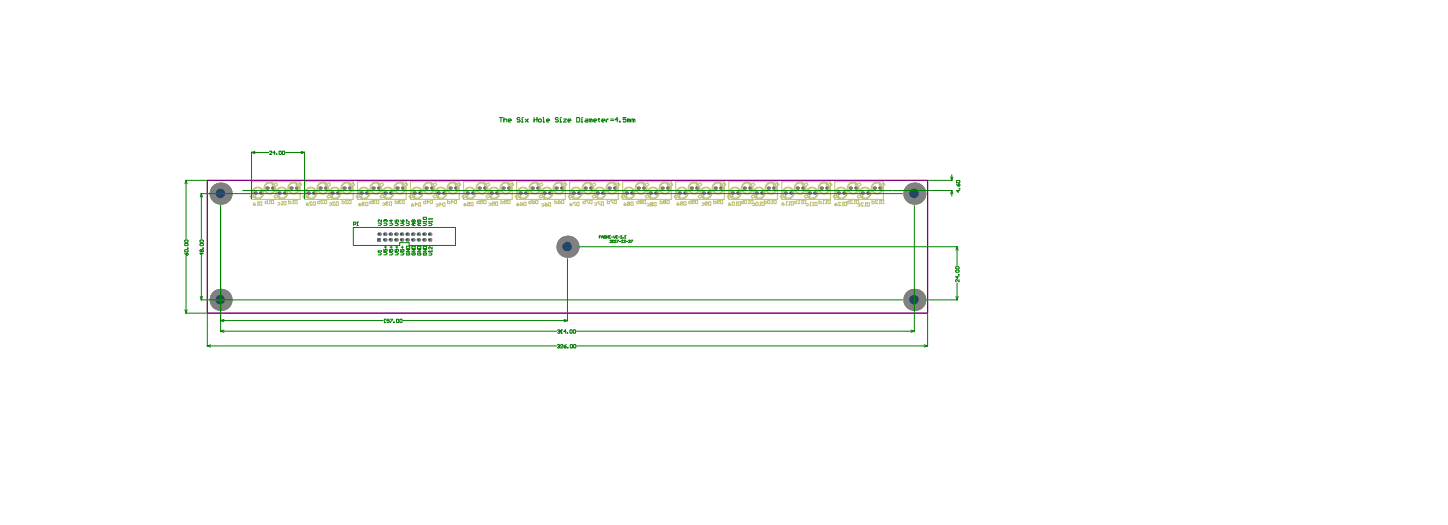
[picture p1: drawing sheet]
<svg xmlns="http://www.w3.org/2000/svg" width="434mm" height="157mm" viewBox="0 0 434 157" stroke-linecap="round" stroke-linejoin="round" font-family="sans-serif">
<circle cx="81.7" cy="56.4" r=".5" fill="#808080"/>
<circle cx="81.7" cy="56.3" r=".15" fill="#1f4769"/>
<circle cx="110" cy="57.8" r=".5" fill="#808080"/>
<circle cx="109.9" cy="57.8" r=".14" fill="#1f4769"/>
<circle cx="115.4" cy="71.9" r=".53" fill="#808080"/>
<circle cx="115.3" cy="71.8" r=".29" fill="#1f4769"/>
<circle cx="115.4" cy="70.2" r=".53" fill="#808080"/>
<circle cx="115.3" cy="70.1" r=".29" fill="#1f4769"/>
<circle cx="115.5" cy="57.8" r=".5" fill="#808080"/>
<circle cx="115.4" cy="57.8" r=".15" fill="#1f4769"/>
<circle cx="120.7" cy="56.4" r=".5" fill="#808080"/>
<circle cx="120.6" cy="56.3" r=".15" fill="#1f4769"/>
<circle cx="122.1" cy="71.9" r=".53" fill="#808080"/>
<circle cx="122" cy="71.8" r=".29" fill="#1f4769"/>
<circle cx="122.1" cy="70.2" r=".53" fill="#808080"/>
<circle cx="122" cy="70.1" r=".29" fill="#1f4769"/>
<circle cx="128.9" cy="71.9" r=".53" fill="#808080"/>
<circle cx="128.8" cy="71.8" r=".29" fill="#1f4769"/>
<circle cx="128.9" cy="70.2" r=".53" fill="#808080"/>
<circle cx="128.8" cy="70.1" r=".29" fill="#1f4769"/>
<circle cx="133" cy="57.8" r=".5" fill="#808080"/>
<circle cx="133" cy="57.8" r=".14" fill="#1f4769"/>
<circle cx="143.7" cy="56.4" r=".5" fill="#808080"/>
<circle cx="143.6" cy="56.3" r=".14" fill="#1f4769"/>
<circle cx="161.3" cy="56.4" r=".5" fill="#808080"/>
<circle cx="161.2" cy="56.3" r=".15" fill="#1f4769"/>
<circle cx="171.9" cy="57.8" r=".5" fill="#808080"/>
<circle cx="171.8" cy="57.8" r=".14" fill="#1f4769"/>
<circle cx="182.7" cy="56.4" r=".5" fill="#808080"/>
<circle cx="182.6" cy="56.3" r=".15" fill="#1f4769"/>
<circle cx="189.5" cy="57.8" r=".5" fill="#808080"/>
<circle cx="189.4" cy="57.8" r=".15" fill="#1f4769"/>
<circle cx="200.3" cy="56.4" r=".5" fill="#808080"/>
<circle cx="200.2" cy="56.3" r=".15" fill="#1f4769"/>
<circle cx="223.2" cy="56.4" r=".5" fill="#808080"/>
<circle cx="223.1" cy="56.3" r=".15" fill="#1f4769"/>
<circle cx="228.5" cy="57.8" r=".5" fill="#808080"/>
<circle cx="228.4" cy="57.8" r=".14" fill="#1f4769"/>
<circle cx="251.4" cy="57.8" r=".5" fill="#808080"/>
<circle cx="251.3" cy="57.8" r=".14" fill="#1f4769"/>
<circle cx="262.2" cy="56.4" r=".5" fill="#808080"/>
<circle cx="262.1" cy="56.3" r=".14" fill="#1f4769"/>
<circle cx="78.2" cy="57.8" r=".5" fill="#808080"/>
<circle cx="78.1" cy="57.8" r=".14" fill="#1f4769"/>
<circle cx="76.5" cy="57.8" r=".5" fill="#808080"/>
<circle cx="76.4" cy="57.8" r=".14" fill="#1f4769"/>
<circle cx="83.7" cy="57.8" r=".5" fill="#808080"/>
<circle cx="83.6" cy="57.8" r=".14" fill="#1f4769"/>
<circle cx="87.3" cy="56.4" r=".5" fill="#808080"/>
<circle cx="87.2" cy="56.3" r=".15" fill="#1f4769"/>
<circle cx="88.9" cy="56.4" r=".5" fill="#808080"/>
<circle cx="88.8" cy="56.3" r=".15" fill="#1f4769"/>
<circle cx="94.1" cy="57.8" r=".5" fill="#808080"/>
<circle cx="94" cy="57.8" r=".14" fill="#1f4769"/>
<circle cx="92.4" cy="57.8" r=".5" fill="#808080"/>
<circle cx="92.3" cy="57.8" r=".14" fill="#1f4769"/>
<circle cx="96" cy="56.4" r=".5" fill="#808080"/>
<circle cx="95.9" cy="56.3" r=".15" fill="#1f4769"/>
<circle cx="101.2" cy="57.8" r=".5" fill="#808080"/>
<circle cx="101.2" cy="57.8" r=".14" fill="#1f4769"/>
<circle cx="99.6" cy="57.8" r=".5" fill="#808080"/>
<circle cx="99.5" cy="57.8" r=".14" fill="#1f4769"/>
<circle cx="97.7" cy="56.4" r=".5" fill="#808080"/>
<circle cx="97.6" cy="56.3" r=".15" fill="#1f4769"/>
<circle cx="103.2" cy="56.4" r=".5" fill="#808080"/>
<circle cx="103.1" cy="56.3" r=".15" fill="#1f4769"/>
<circle cx="104.8" cy="56.4" r=".5" fill="#808080"/>
<circle cx="104.7" cy="56.3" r=".15" fill="#1f4769"/>
<circle cx="108.3" cy="57.8" r=".5" fill="#808080"/>
<circle cx="108.2" cy="57.8" r=".14" fill="#1f4769"/>
<circle cx="111.9" cy="56.4" r=".5" fill="#808080"/>
<circle cx="111.8" cy="56.3" r=".15" fill="#1f4769"/>
<path d="M113.2 71.4h1v1h-1z" fill-rule="evenodd" fill="#808080"/>
<circle cx="113.6" cy="71.8" r=".29" fill="#1f4769"/>
<circle cx="113.7" cy="70.2" r=".53" fill="#808080"/>
<circle cx="113.6" cy="70.1" r=".29" fill="#1f4769"/>
<circle cx="117.1" cy="71.9" r=".53" fill="#808080"/>
<circle cx="117" cy="71.8" r=".29" fill="#1f4769"/>
<circle cx="117.1" cy="70.2" r=".53" fill="#808080"/>
<circle cx="117" cy="70.1" r=".29" fill="#1f4769"/>
<circle cx="117.1" cy="57.8" r=".5" fill="#808080"/>
<circle cx="117" cy="57.8" r=".14" fill="#1f4769"/>
<circle cx="113.6" cy="56.4" r=".5" fill="#808080"/>
<circle cx="113.5" cy="56.3" r=".15" fill="#1f4769"/>
<circle cx="118.8" cy="71.9" r=".53" fill="#808080"/>
<circle cx="118.7" cy="71.8" r=".29" fill="#1f4769"/>
<circle cx="118.8" cy="70.2" r=".53" fill="#808080"/>
<circle cx="118.7" cy="70.1" r=".29" fill="#1f4769"/>
<circle cx="120.4" cy="71.9" r=".53" fill="#808080"/>
<circle cx="120.3" cy="71.8" r=".29" fill="#1f4769"/>
<circle cx="120.4" cy="70.2" r=".53" fill="#808080"/>
<circle cx="120.4" cy="70.1" r=".29" fill="#1f4769"/>
<circle cx="119.1" cy="56.4" r=".5" fill="#808080"/>
<circle cx="119" cy="56.3" r=".14" fill="#1f4769"/>
<circle cx="125.5" cy="71.9" r=".53" fill="#808080"/>
<circle cx="125.4" cy="71.8" r=".29" fill="#1f4769"/>
<circle cx="125.5" cy="70.2" r=".53" fill="#808080"/>
<circle cx="125.4" cy="70.1" r=".29" fill="#1f4769"/>
<circle cx="127.2" cy="71.9" r=".53" fill="#808080"/>
<circle cx="127.1" cy="71.8" r=".29" fill="#1f4769"/>
<circle cx="127.2" cy="70.2" r=".53" fill="#808080"/>
<circle cx="127.1" cy="70.1" r=".29" fill="#1f4769"/>
<circle cx="125.9" cy="57.8" r=".5" fill="#808080"/>
<circle cx="125.8" cy="57.8" r=".14" fill="#1f4769"/>
<circle cx="124.2" cy="57.8" r=".5" fill="#808080"/>
<circle cx="124.1" cy="57.8" r=".14" fill="#1f4769"/>
<circle cx="127.8" cy="56.4" r=".5" fill="#808080"/>
<circle cx="127.7" cy="56.3" r=".15" fill="#1f4769"/>
<circle cx="131.4" cy="57.8" r=".5" fill="#808080"/>
<circle cx="131.3" cy="57.8" r=".14" fill="#1f4769"/>
<circle cx="135" cy="56.4" r=".5" fill="#808080"/>
<circle cx="134.9" cy="56.3" r=".15" fill="#1f4769"/>
<circle cx="136.6" cy="56.4" r=".5" fill="#808080"/>
<circle cx="136.6" cy="56.3" r=".15" fill="#1f4769"/>
<circle cx="141.8" cy="57.8" r=".5" fill="#808080"/>
<circle cx="141.7" cy="57.8" r=".15" fill="#1f4769"/>
<circle cx="149" cy="57.8" r=".5" fill="#808080"/>
<circle cx="148.9" cy="57.8" r=".15" fill="#1f4769"/>
<circle cx="147.3" cy="57.8" r=".5" fill="#808080"/>
<circle cx="147.2" cy="57.8" r=".15" fill="#1f4769"/>
<circle cx="152.5" cy="56.4" r=".5" fill="#808080"/>
<circle cx="152.4" cy="56.3" r=".14" fill="#1f4769"/>
<circle cx="157.7" cy="57.8" r=".5" fill="#808080"/>
<circle cx="157.6" cy="57.8" r=".14" fill="#1f4769"/>
<circle cx="159.6" cy="56.4" r=".5" fill="#808080"/>
<circle cx="159.5" cy="56.3" r=".15" fill="#1f4769"/>
<circle cx="164.9" cy="57.8" r=".5" fill="#808080"/>
<circle cx="164.8" cy="57.8" r=".14" fill="#1f4769"/>
<circle cx="163.2" cy="57.8" r=".5" fill="#808080"/>
<circle cx="163.1" cy="57.8" r=".14" fill="#1f4769"/>
<circle cx="168.4" cy="56.4" r=".5" fill="#808080"/>
<circle cx="168.4" cy="56.3" r=".15" fill="#1f4769"/>
<circle cx="173.6" cy="57.8" r=".5" fill="#808080"/>
<circle cx="173.5" cy="57.8" r=".15" fill="#1f4769"/>
<circle cx="175.5" cy="56.4" r=".5" fill="#808080"/>
<circle cx="175.4" cy="56.3" r=".15" fill="#1f4769"/>
<circle cx="180.8" cy="57.8" r=".5" fill="#808080"/>
<circle cx="180.7" cy="57.8" r=".15" fill="#1f4769"/>
<circle cx="179.1" cy="57.8" r=".5" fill="#808080"/>
<circle cx="179" cy="57.8" r=".15" fill="#1f4769"/>
<circle cx="184.3" cy="56.4" r=".5" fill="#808080"/>
<circle cx="184.2" cy="56.3" r=".15" fill="#1f4769"/>
<circle cx="191.4" cy="56.4" r=".5" fill="#808080"/>
<circle cx="191.3" cy="56.3" r=".15" fill="#1f4769"/>
<circle cx="196.7" cy="57.8" r=".5" fill="#808080"/>
<circle cx="196.6" cy="57.8" r=".14" fill="#1f4769"/>
<circle cx="195" cy="57.8" r=".5" fill="#808080"/>
<circle cx="194.9" cy="57.8" r=".14" fill="#1f4769"/>
<circle cx="203.7" cy="57.8" r=".5" fill="#808080"/>
<circle cx="203.6" cy="57.8" r=".14" fill="#1f4769"/>
<circle cx="205.4" cy="57.8" r=".5" fill="#808080"/>
<circle cx="205.3" cy="57.8" r=".14" fill="#1f4769"/>
<circle cx="207.3" cy="56.4" r=".5" fill="#808080"/>
<circle cx="207.2" cy="56.3" r=".15" fill="#1f4769"/>
<circle cx="209" cy="56.4" r=".5" fill="#808080"/>
<circle cx="208.9" cy="56.3" r=".15" fill="#1f4769"/>
<circle cx="212.6" cy="57.8" r=".5" fill="#808080"/>
<circle cx="212.5" cy="57.8" r=".14" fill="#1f4769"/>
<circle cx="210.9" cy="57.8" r=".5" fill="#808080"/>
<circle cx="210.8" cy="57.8" r=".14" fill="#1f4769"/>
<circle cx="214.5" cy="56.4" r=".5" fill="#808080"/>
<circle cx="214.4" cy="56.3" r=".15" fill="#1f4769"/>
<circle cx="219.6" cy="57.8" r=".5" fill="#808080"/>
<circle cx="219.5" cy="57.8" r=".14" fill="#1f4769"/>
<circle cx="216.2" cy="56.4" r=".5" fill="#808080"/>
<circle cx="216.1" cy="56.3" r=".15" fill="#1f4769"/>
<circle cx="221.3" cy="57.8" r=".5" fill="#808080"/>
<circle cx="221.2" cy="57.8" r=".14" fill="#1f4769"/>
<circle cx="224.9" cy="56.4" r=".5" fill="#808080"/>
<circle cx="224.8" cy="56.3" r=".15" fill="#1f4769"/>
<circle cx="226.8" cy="57.8" r=".5" fill="#808080"/>
<circle cx="226.7" cy="57.8" r=".14" fill="#1f4769"/>
<circle cx="230.4" cy="56.4" r=".5" fill="#808080"/>
<circle cx="230.3" cy="56.3" r=".15" fill="#1f4769"/>
<circle cx="235.5" cy="57.8" r=".5" fill="#808080"/>
<circle cx="235.5" cy="57.8" r=".14" fill="#1f4769"/>
<circle cx="232.1" cy="56.4" r=".5" fill="#808080"/>
<circle cx="232" cy="56.3" r=".15" fill="#1f4769"/>
<circle cx="237.2" cy="57.8" r=".5" fill="#808080"/>
<circle cx="237.1" cy="57.8" r=".14" fill="#1f4769"/>
<circle cx="239.1" cy="56.4" r=".5" fill="#808080"/>
<circle cx="239" cy="56.3" r=".15" fill="#1f4769"/>
<circle cx="240.8" cy="56.4" r=".5" fill="#808080"/>
<circle cx="240.7" cy="56.3" r=".15" fill="#1f4769"/>
<circle cx="244.4" cy="57.8" r=".5" fill="#808080"/>
<circle cx="244.3" cy="57.8" r=".14" fill="#1f4769"/>
<circle cx="242.7" cy="57.8" r=".5" fill="#808080"/>
<circle cx="242.6" cy="57.8" r=".14" fill="#1f4769"/>
<circle cx="246.3" cy="56.4" r=".5" fill="#808080"/>
<circle cx="246.2" cy="56.3" r=".15" fill="#1f4769"/>
<circle cx="248" cy="56.4" r=".5" fill="#808080"/>
<circle cx="247.9" cy="56.3" r=".15" fill="#1f4769"/>
<circle cx="255" cy="56.4" r=".5" fill="#808080"/>
<circle cx="254.9" cy="56.3" r=".15" fill="#1f4769"/>
<circle cx="256.7" cy="56.4" r=".5" fill="#808080"/>
<circle cx="256.6" cy="56.3" r=".15" fill="#1f4769"/>
<circle cx="260.3" cy="57.8" r=".5" fill="#808080"/>
<circle cx="260.2" cy="57.8" r=".15" fill="#1f4769"/>
<circle cx="85.3" cy="57.8" r=".5" fill="#808080"/>
<circle cx="85.2" cy="57.8" r=".14" fill="#1f4769"/>
<circle cx="80.1" cy="56.4" r=".5" fill="#808080"/>
<circle cx="80" cy="56.3" r=".15" fill="#1f4769"/>
<circle cx="123.8" cy="71.9" r=".53" fill="#808080"/>
<circle cx="123.7" cy="71.8" r=".29" fill="#1f4769"/>
<circle cx="123.8" cy="70.2" r=".53" fill="#808080"/>
<circle cx="123.7" cy="70.1" r=".29" fill="#1f4769"/>
<circle cx="129.5" cy="56.4" r=".5" fill="#808080"/>
<circle cx="129.4" cy="56.3" r=".15" fill="#1f4769"/>
<circle cx="140.1" cy="57.8" r=".5" fill="#808080"/>
<circle cx="140" cy="57.8" r=".15" fill="#1f4769"/>
<circle cx="156" cy="57.8" r=".5" fill="#808080"/>
<circle cx="155.9" cy="57.8" r=".14" fill="#1f4769"/>
<circle cx="145.4" cy="56.4" r=".5" fill="#808080"/>
<circle cx="145.3" cy="56.3" r=".14" fill="#1f4769"/>
<circle cx="150.9" cy="56.4" r=".5" fill="#808080"/>
<circle cx="150.8" cy="56.3" r=".14" fill="#1f4769"/>
<circle cx="166.8" cy="56.4" r=".5" fill="#808080"/>
<circle cx="166.7" cy="56.3" r=".15" fill="#1f4769"/>
<circle cx="177.2" cy="56.4" r=".5" fill="#808080"/>
<circle cx="177.1" cy="56.3" r=".14" fill="#1f4769"/>
<circle cx="187.8" cy="57.8" r=".5" fill="#808080"/>
<circle cx="187.7" cy="57.8" r=".15" fill="#1f4769"/>
<circle cx="193.1" cy="56.4" r=".5" fill="#808080"/>
<circle cx="193" cy="56.3" r=".14" fill="#1f4769"/>
<circle cx="198.6" cy="56.4" r=".5" fill="#808080"/>
<circle cx="198.5" cy="56.3" r=".15" fill="#1f4769"/>
<circle cx="253.1" cy="57.8" r=".5" fill="#808080"/>
<circle cx="253" cy="57.8" r=".14" fill="#1f4769"/>
<circle cx="258.6" cy="57.8" r=".5" fill="#808080"/>
<circle cx="258.5" cy="57.8" r=".15" fill="#1f4769"/>
<circle cx="263.9" cy="56.4" r=".5" fill="#808080"/>
<circle cx="263.8" cy="56.3" r=".14" fill="#1f4769"/>
<circle cx="66.2" cy="89.9" r="3.3" fill="#808080"/>
<circle cx="66.1" cy="89.8" r="1.42" fill="#1f4769"/>
<circle cx="66.2" cy="58" r="3.3" fill="#808080"/>
<circle cx="66.1" cy="58" r="1.41" fill="#1f4769"/>
<circle cx="274.2" cy="89.9" r="3.3" fill="#808080"/>
<circle cx="274.1" cy="89.8" r="1.42" fill="#1f4769"/>
<circle cx="274.2" cy="58" r="3.3" fill="#808080"/>
<circle cx="274.1" cy="58" r="1.41" fill="#1f4769"/>
<circle cx="170.2" cy="74" r="3.3" fill="#808080"/>
<circle cx="170.1" cy="73.9" r="1.42" fill="#1f4769"/>
<circle cx="81.7" cy="56.4" r=".5" fill="#808080"/>
<circle cx="81.7" cy="56.3" r=".15" fill="#1f4769"/>
<circle cx="110" cy="57.8" r=".5" fill="#808080"/>
<circle cx="109.9" cy="57.8" r=".14" fill="#1f4769"/>
<circle cx="115.4" cy="71.9" r=".53" fill="#808080"/>
<circle cx="115.3" cy="71.8" r=".29" fill="#1f4769"/>
<circle cx="115.4" cy="70.2" r=".53" fill="#808080"/>
<circle cx="115.3" cy="70.1" r=".29" fill="#1f4769"/>
<circle cx="115.5" cy="57.8" r=".5" fill="#808080"/>
<circle cx="115.4" cy="57.8" r=".15" fill="#1f4769"/>
<circle cx="120.7" cy="56.4" r=".5" fill="#808080"/>
<circle cx="120.6" cy="56.3" r=".15" fill="#1f4769"/>
<circle cx="122.1" cy="71.9" r=".53" fill="#808080"/>
<circle cx="122" cy="71.8" r=".29" fill="#1f4769"/>
<circle cx="122.1" cy="70.2" r=".53" fill="#808080"/>
<circle cx="122" cy="70.1" r=".29" fill="#1f4769"/>
<circle cx="128.9" cy="71.9" r=".53" fill="#808080"/>
<circle cx="128.8" cy="71.8" r=".29" fill="#1f4769"/>
<circle cx="128.9" cy="70.2" r=".53" fill="#808080"/>
<circle cx="128.8" cy="70.1" r=".29" fill="#1f4769"/>
<circle cx="133" cy="57.8" r=".5" fill="#808080"/>
<circle cx="133" cy="57.8" r=".14" fill="#1f4769"/>
<circle cx="143.7" cy="56.4" r=".5" fill="#808080"/>
<circle cx="143.6" cy="56.3" r=".14" fill="#1f4769"/>
<circle cx="161.3" cy="56.4" r=".5" fill="#808080"/>
<circle cx="161.2" cy="56.3" r=".15" fill="#1f4769"/>
<circle cx="171.9" cy="57.8" r=".5" fill="#808080"/>
<circle cx="171.8" cy="57.8" r=".14" fill="#1f4769"/>
<circle cx="182.7" cy="56.4" r=".5" fill="#808080"/>
<circle cx="182.6" cy="56.3" r=".15" fill="#1f4769"/>
<circle cx="189.5" cy="57.8" r=".5" fill="#808080"/>
<circle cx="189.4" cy="57.8" r=".15" fill="#1f4769"/>
<circle cx="200.3" cy="56.4" r=".5" fill="#808080"/>
<circle cx="200.2" cy="56.3" r=".15" fill="#1f4769"/>
<circle cx="223.2" cy="56.4" r=".5" fill="#808080"/>
<circle cx="223.1" cy="56.3" r=".15" fill="#1f4769"/>
<circle cx="228.5" cy="57.8" r=".5" fill="#808080"/>
<circle cx="228.4" cy="57.8" r=".14" fill="#1f4769"/>
<circle cx="251.4" cy="57.8" r=".5" fill="#808080"/>
<circle cx="251.3" cy="57.8" r=".14" fill="#1f4769"/>
<circle cx="262.2" cy="56.4" r=".5" fill="#808080"/>
<circle cx="262.1" cy="56.3" r=".14" fill="#1f4769"/>
<circle cx="78.2" cy="57.8" r=".5" fill="#808080"/>
<circle cx="78.1" cy="57.8" r=".14" fill="#1f4769"/>
<circle cx="76.5" cy="57.8" r=".5" fill="#808080"/>
<circle cx="76.4" cy="57.8" r=".14" fill="#1f4769"/>
<circle cx="83.7" cy="57.8" r=".5" fill="#808080"/>
<circle cx="83.6" cy="57.8" r=".14" fill="#1f4769"/>
<circle cx="87.3" cy="56.4" r=".5" fill="#808080"/>
<circle cx="87.2" cy="56.3" r=".15" fill="#1f4769"/>
<circle cx="88.9" cy="56.4" r=".5" fill="#808080"/>
<circle cx="88.8" cy="56.3" r=".15" fill="#1f4769"/>
<circle cx="94.1" cy="57.8" r=".5" fill="#808080"/>
<circle cx="94" cy="57.8" r=".14" fill="#1f4769"/>
<circle cx="92.4" cy="57.8" r=".5" fill="#808080"/>
<circle cx="92.3" cy="57.8" r=".14" fill="#1f4769"/>
<circle cx="96" cy="56.4" r=".5" fill="#808080"/>
<circle cx="95.9" cy="56.3" r=".15" fill="#1f4769"/>
<circle cx="101.2" cy="57.8" r=".5" fill="#808080"/>
<circle cx="101.2" cy="57.8" r=".14" fill="#1f4769"/>
<circle cx="99.6" cy="57.8" r=".5" fill="#808080"/>
<circle cx="99.5" cy="57.8" r=".14" fill="#1f4769"/>
<circle cx="97.7" cy="56.4" r=".5" fill="#808080"/>
<circle cx="97.6" cy="56.3" r=".15" fill="#1f4769"/>
<circle cx="103.2" cy="56.4" r=".5" fill="#808080"/>
<circle cx="103.1" cy="56.3" r=".15" fill="#1f4769"/>
<circle cx="104.8" cy="56.4" r=".5" fill="#808080"/>
<circle cx="104.7" cy="56.3" r=".15" fill="#1f4769"/>
<circle cx="108.3" cy="57.8" r=".5" fill="#808080"/>
<circle cx="108.2" cy="57.8" r=".14" fill="#1f4769"/>
<circle cx="111.9" cy="56.4" r=".5" fill="#808080"/>
<circle cx="111.8" cy="56.3" r=".15" fill="#1f4769"/>
<path d="M113.2 71.4h1v1h-1z" fill-rule="evenodd" fill="#808080"/>
<circle cx="113.6" cy="71.8" r=".29" fill="#1f4769"/>
<circle cx="113.7" cy="70.2" r=".53" fill="#808080"/>
<circle cx="113.6" cy="70.1" r=".29" fill="#1f4769"/>
<circle cx="117.1" cy="71.9" r=".53" fill="#808080"/>
<circle cx="117" cy="71.8" r=".29" fill="#1f4769"/>
<circle cx="117.1" cy="70.2" r=".53" fill="#808080"/>
<circle cx="117" cy="70.1" r=".29" fill="#1f4769"/>
<circle cx="117.1" cy="57.8" r=".5" fill="#808080"/>
<circle cx="117" cy="57.8" r=".14" fill="#1f4769"/>
<circle cx="113.6" cy="56.4" r=".5" fill="#808080"/>
<circle cx="113.5" cy="56.3" r=".15" fill="#1f4769"/>
<circle cx="118.8" cy="71.9" r=".53" fill="#808080"/>
<circle cx="118.7" cy="71.8" r=".29" fill="#1f4769"/>
<circle cx="118.8" cy="70.2" r=".53" fill="#808080"/>
<circle cx="118.7" cy="70.1" r=".29" fill="#1f4769"/>
<circle cx="120.4" cy="71.9" r=".53" fill="#808080"/>
<circle cx="120.3" cy="71.8" r=".29" fill="#1f4769"/>
<circle cx="120.4" cy="70.2" r=".53" fill="#808080"/>
<circle cx="120.4" cy="70.1" r=".29" fill="#1f4769"/>
<circle cx="119.1" cy="56.4" r=".5" fill="#808080"/>
<circle cx="119" cy="56.3" r=".14" fill="#1f4769"/>
<circle cx="125.5" cy="71.9" r=".53" fill="#808080"/>
<circle cx="125.4" cy="71.8" r=".29" fill="#1f4769"/>
<circle cx="125.5" cy="70.2" r=".53" fill="#808080"/>
<circle cx="125.4" cy="70.1" r=".29" fill="#1f4769"/>
<circle cx="127.2" cy="71.9" r=".53" fill="#808080"/>
<circle cx="127.1" cy="71.8" r=".29" fill="#1f4769"/>
<circle cx="127.2" cy="70.2" r=".53" fill="#808080"/>
<circle cx="127.1" cy="70.1" r=".29" fill="#1f4769"/>
<circle cx="125.9" cy="57.8" r=".5" fill="#808080"/>
<circle cx="125.8" cy="57.8" r=".14" fill="#1f4769"/>
<circle cx="124.2" cy="57.8" r=".5" fill="#808080"/>
<circle cx="124.1" cy="57.8" r=".14" fill="#1f4769"/>
<circle cx="127.8" cy="56.4" r=".5" fill="#808080"/>
<circle cx="127.7" cy="56.3" r=".15" fill="#1f4769"/>
<circle cx="131.4" cy="57.8" r=".5" fill="#808080"/>
<circle cx="131.3" cy="57.8" r=".14" fill="#1f4769"/>
<circle cx="135" cy="56.4" r=".5" fill="#808080"/>
<circle cx="134.9" cy="56.3" r=".15" fill="#1f4769"/>
<circle cx="136.6" cy="56.4" r=".5" fill="#808080"/>
<circle cx="136.6" cy="56.3" r=".15" fill="#1f4769"/>
<circle cx="141.8" cy="57.8" r=".5" fill="#808080"/>
<circle cx="141.7" cy="57.8" r=".15" fill="#1f4769"/>
<circle cx="149" cy="57.8" r=".5" fill="#808080"/>
<circle cx="148.9" cy="57.8" r=".15" fill="#1f4769"/>
<circle cx="147.3" cy="57.8" r=".5" fill="#808080"/>
<circle cx="147.2" cy="57.8" r=".15" fill="#1f4769"/>
<circle cx="152.5" cy="56.4" r=".5" fill="#808080"/>
<circle cx="152.4" cy="56.3" r=".14" fill="#1f4769"/>
<circle cx="157.7" cy="57.8" r=".5" fill="#808080"/>
<circle cx="157.6" cy="57.8" r=".14" fill="#1f4769"/>
<circle cx="159.6" cy="56.4" r=".5" fill="#808080"/>
<circle cx="159.5" cy="56.3" r=".15" fill="#1f4769"/>
<circle cx="164.9" cy="57.8" r=".5" fill="#808080"/>
<circle cx="164.8" cy="57.8" r=".14" fill="#1f4769"/>
<circle cx="163.2" cy="57.8" r=".5" fill="#808080"/>
<circle cx="163.1" cy="57.8" r=".14" fill="#1f4769"/>
<circle cx="168.4" cy="56.4" r=".5" fill="#808080"/>
<circle cx="168.4" cy="56.3" r=".15" fill="#1f4769"/>
<circle cx="173.6" cy="57.8" r=".5" fill="#808080"/>
<circle cx="173.5" cy="57.8" r=".15" fill="#1f4769"/>
<circle cx="175.5" cy="56.4" r=".5" fill="#808080"/>
<circle cx="175.4" cy="56.3" r=".15" fill="#1f4769"/>
<circle cx="180.8" cy="57.8" r=".5" fill="#808080"/>
<circle cx="180.7" cy="57.8" r=".15" fill="#1f4769"/>
<circle cx="179.1" cy="57.8" r=".5" fill="#808080"/>
<circle cx="179" cy="57.8" r=".15" fill="#1f4769"/>
<circle cx="184.3" cy="56.4" r=".5" fill="#808080"/>
<circle cx="184.2" cy="56.3" r=".15" fill="#1f4769"/>
<circle cx="191.4" cy="56.4" r=".5" fill="#808080"/>
<circle cx="191.3" cy="56.3" r=".15" fill="#1f4769"/>
<circle cx="196.7" cy="57.8" r=".5" fill="#808080"/>
<circle cx="196.6" cy="57.8" r=".14" fill="#1f4769"/>
<circle cx="195" cy="57.8" r=".5" fill="#808080"/>
<circle cx="194.9" cy="57.8" r=".14" fill="#1f4769"/>
<circle cx="203.7" cy="57.8" r=".5" fill="#808080"/>
<circle cx="203.6" cy="57.8" r=".14" fill="#1f4769"/>
<circle cx="205.4" cy="57.8" r=".5" fill="#808080"/>
<circle cx="205.3" cy="57.8" r=".14" fill="#1f4769"/>
<circle cx="207.3" cy="56.4" r=".5" fill="#808080"/>
<circle cx="207.2" cy="56.3" r=".15" fill="#1f4769"/>
<circle cx="209" cy="56.4" r=".5" fill="#808080"/>
<circle cx="208.9" cy="56.3" r=".15" fill="#1f4769"/>
<circle cx="212.6" cy="57.8" r=".5" fill="#808080"/>
<circle cx="212.5" cy="57.8" r=".14" fill="#1f4769"/>
<circle cx="210.9" cy="57.8" r=".5" fill="#808080"/>
<circle cx="210.8" cy="57.8" r=".14" fill="#1f4769"/>
<circle cx="214.5" cy="56.4" r=".5" fill="#808080"/>
<circle cx="214.4" cy="56.3" r=".15" fill="#1f4769"/>
<circle cx="219.6" cy="57.8" r=".5" fill="#808080"/>
<circle cx="219.5" cy="57.8" r=".14" fill="#1f4769"/>
<circle cx="216.2" cy="56.4" r=".5" fill="#808080"/>
<circle cx="216.1" cy="56.3" r=".15" fill="#1f4769"/>
<circle cx="221.3" cy="57.8" r=".5" fill="#808080"/>
<circle cx="221.2" cy="57.8" r=".14" fill="#1f4769"/>
<circle cx="224.9" cy="56.4" r=".5" fill="#808080"/>
<circle cx="224.8" cy="56.3" r=".15" fill="#1f4769"/>
<circle cx="226.8" cy="57.8" r=".5" fill="#808080"/>
<circle cx="226.7" cy="57.8" r=".14" fill="#1f4769"/>
<circle cx="230.4" cy="56.4" r=".5" fill="#808080"/>
<circle cx="230.3" cy="56.3" r=".15" fill="#1f4769"/>
<circle cx="235.5" cy="57.8" r=".5" fill="#808080"/>
<circle cx="235.5" cy="57.8" r=".14" fill="#1f4769"/>
<circle cx="232.1" cy="56.4" r=".5" fill="#808080"/>
<circle cx="232" cy="56.3" r=".15" fill="#1f4769"/>
<circle cx="237.2" cy="57.8" r=".5" fill="#808080"/>
<circle cx="237.1" cy="57.8" r=".14" fill="#1f4769"/>
<circle cx="239.1" cy="56.4" r=".5" fill="#808080"/>
<circle cx="239" cy="56.3" r=".15" fill="#1f4769"/>
<circle cx="240.8" cy="56.4" r=".5" fill="#808080"/>
<circle cx="240.7" cy="56.3" r=".15" fill="#1f4769"/>
<circle cx="244.4" cy="57.8" r=".5" fill="#808080"/>
<circle cx="244.3" cy="57.8" r=".14" fill="#1f4769"/>
<circle cx="242.7" cy="57.8" r=".5" fill="#808080"/>
<circle cx="242.6" cy="57.8" r=".14" fill="#1f4769"/>
<circle cx="246.3" cy="56.4" r=".5" fill="#808080"/>
<circle cx="246.2" cy="56.3" r=".15" fill="#1f4769"/>
<circle cx="248" cy="56.4" r=".5" fill="#808080"/>
<circle cx="247.9" cy="56.3" r=".15" fill="#1f4769"/>
<circle cx="255" cy="56.4" r=".5" fill="#808080"/>
<circle cx="254.9" cy="56.3" r=".15" fill="#1f4769"/>
<circle cx="256.7" cy="56.4" r=".5" fill="#808080"/>
<circle cx="256.6" cy="56.3" r=".15" fill="#1f4769"/>
<circle cx="260.3" cy="57.8" r=".5" fill="#808080"/>
<circle cx="260.2" cy="57.8" r=".15" fill="#1f4769"/>
<circle cx="85.3" cy="57.8" r=".5" fill="#808080"/>
<circle cx="85.2" cy="57.8" r=".14" fill="#1f4769"/>
<circle cx="80.1" cy="56.4" r=".5" fill="#808080"/>
<circle cx="80" cy="56.3" r=".15" fill="#1f4769"/>
<circle cx="123.8" cy="71.9" r=".53" fill="#808080"/>
<circle cx="123.7" cy="71.8" r=".29" fill="#1f4769"/>
<circle cx="123.8" cy="70.2" r=".53" fill="#808080"/>
<circle cx="123.7" cy="70.1" r=".29" fill="#1f4769"/>
<circle cx="129.5" cy="56.4" r=".5" fill="#808080"/>
<circle cx="129.4" cy="56.3" r=".15" fill="#1f4769"/>
<circle cx="140.1" cy="57.8" r=".5" fill="#808080"/>
<circle cx="140" cy="57.8" r=".15" fill="#1f4769"/>
<circle cx="156" cy="57.8" r=".5" fill="#808080"/>
<circle cx="155.9" cy="57.8" r=".14" fill="#1f4769"/>
<circle cx="145.4" cy="56.4" r=".5" fill="#808080"/>
<circle cx="145.3" cy="56.3" r=".14" fill="#1f4769"/>
<circle cx="150.9" cy="56.4" r=".5" fill="#808080"/>
<circle cx="150.8" cy="56.3" r=".14" fill="#1f4769"/>
<circle cx="166.8" cy="56.4" r=".5" fill="#808080"/>
<circle cx="166.7" cy="56.3" r=".15" fill="#1f4769"/>
<circle cx="177.2" cy="56.4" r=".5" fill="#808080"/>
<circle cx="177.1" cy="56.3" r=".14" fill="#1f4769"/>
<circle cx="187.8" cy="57.8" r=".5" fill="#808080"/>
<circle cx="187.7" cy="57.8" r=".15" fill="#1f4769"/>
<circle cx="193.1" cy="56.4" r=".5" fill="#808080"/>
<circle cx="193" cy="56.3" r=".14" fill="#1f4769"/>
<circle cx="198.6" cy="56.4" r=".5" fill="#808080"/>
<circle cx="198.5" cy="56.3" r=".15" fill="#1f4769"/>
<circle cx="253.1" cy="57.8" r=".5" fill="#808080"/>
<circle cx="253" cy="57.8" r=".14" fill="#1f4769"/>
<circle cx="258.6" cy="57.8" r=".5" fill="#808080"/>
<circle cx="258.5" cy="57.8" r=".15" fill="#1f4769"/>
<circle cx="263.9" cy="56.4" r=".5" fill="#808080"/>
<circle cx="263.8" cy="56.3" r=".14" fill="#1f4769"/>
<circle cx="66.2" cy="89.9" r="3.3" fill="#808080"/>
<circle cx="66.1" cy="89.8" r="1.42" fill="#1f4769"/>
<circle cx="66.2" cy="58" r="3.3" fill="#808080"/>
<circle cx="66.1" cy="58" r="1.41" fill="#1f4769"/>
<circle cx="274.2" cy="89.9" r="3.3" fill="#808080"/>
<circle cx="274.1" cy="89.8" r="1.42" fill="#1f4769"/>
<circle cx="274.2" cy="58" r="3.3" fill="#808080"/>
<circle cx="274.1" cy="58" r="1.41" fill="#1f4769"/>
<circle cx="170.2" cy="74" r="3.3" fill="#808080"/>
<circle cx="170.1" cy="73.9" r="1.42" fill="#1f4769"/>
<path d="M62.2 54.1h216v39.7h-216z" fill="none" stroke="#800080" stroke-width=".3"/>
<g fill="none" stroke="#c0c073" stroke-width=".3">
<path d="M75.4 54.5h14.6v5.3h-14.6zM76 56.7a1.78 1.78 0 0 1 2.5-.2 1.78 1.78 0 0 1 .1 2.6 1.78 1.78 0 0 1-2.6-.1l-.7 .4-.3-.6 .6-.4a1.79 1.79 0 0 1 .4-1.7zM76.3 58.8h.5M76.5 58.5v.6M81.5 55.4h.5M81.7 55.1v.6M82.3 55.2a1.78 1.78 0 0 0-3 .4 1.78 1.78 0 0 0 1.5 2.6 1.78 1.78 0 0 0 1.8-2.4l.7-.4-.4-.6-.6 .4M83.1 56.7a1.78 1.78 0 0 1 2.6-.2 1.78 1.78 0 0 1 0 2.6 1.78 1.78 0 0 1-2.5-.1l-.7 .4-.3-.6 .6-.4a1.79 1.79 0 0 1 .3-1.7zM83.4 58.8h.6M83.7 58.5v.6M86.7 55.2l1.2-.6 .9 .1 .7 .5 .6-.4 .4 .6-.7 .4a1.79 1.79 0 0 1-2 2.3 1.79 1.79 0 0 1-1.1-2.9zM88.6 55.4h.6"/>
<path d="M88.9 55.1v.6M91.3 54.5h14.6v5.3h-14.6zM91.9 56.7a1.78 1.78 0 0 1 2.6-.2 1.78 1.78 0 0 1 0 2.6 1.78 1.78 0 0 1-2.6-.1l-.7 .4-.3-.6 .6-.4a1.79 1.79 0 0 1 .4-1.7zM92.2 58.8h.5M92.4 58.5v.6M97.4 55.4h.5M97.6 55.1v.6M98.2 55.2a1.78 1.78 0 0 0-3 .4 1.78 1.78 0 0 0 1.5 2.6 1.78 1.78 0 0 0 1.8-2.4l.7-.4-.4-.6-.6 .4M99.1 56.7a1.78 1.78 0 0 1 2.5-.2 1.78 1.78 0 0 1 0 2.6 1.78 1.78 0 0 1-2.5-.1l-.7 .4-.3-.6 .6-.4a1.79 1.79 0 0 1 .4-1.7zM99.4 58.8h.5M99.6 58.5v.6M102.7 55.2l1.1-.6 .9 .1 .7 .5 .6-.4 .4 .6-.7 .4a1.79 1.79 0 0 1-2 2.3 1.79 1.79 0 0 1-1-2.9z"/>
<path d="M104.6 55.4h.5M104.8 55.1v.6M107.2 54.5h14.6v5.3h-14.6zM107.8 56.7a1.78 1.78 0 0 1 2.6-.2 1.78 1.78 0 0 1 0 2.6 1.78 1.78 0 0 1-2.6-.1l-.7 .4-.3-.6 .6-.4a1.79 1.79 0 0 1 .4-1.7zM108.1 58.8h.5M108.3 58.5v.6M111.4 55.2l1.2-.6 .8 .1 .7 .5 .7-.4 .3 .6-.7 .4a1.79 1.79 0 0 1-2 2.3 1.79 1.79 0 0 1-1-2.9zM113.3 55.4h.5M113.5 55.1v.6M115 56.7a1.78 1.78 0 0 1 2.5-.2 1.78 1.78 0 0 1 0 2.6 1.78 1.78 0 0 1-2.5-.1l-.7 .4-.3-.6 .6-.4a1.79 1.79 0 0 1 .4-1.7zM115.3 58.8h.5M115.5 58.5v.6"/>
<path d="M120.5 55.4h.5M120.7 55.1v.6M121.3 55.2a1.78 1.78 0 0 0-3 .4 1.78 1.78 0 0 0 1.5 2.6 1.78 1.78 0 0 0 1.8-2.4l.7-.4-.4-.6-.6 .4M123.1 54.5h14.6v5.3h-14.6zM123.7 59l-.7 .4-.3-.6 .7-.4a1.78 1.78 0 0 1 1.7-2.3 1.78 1.78 0 0 1 1.5 2.5 1.78 1.78 0 0 1-2.9 .4M124 58.8h.5M124.2 58.5v.6M127.3 55.2l1.2-.6 .8 .1 .7 .5 .7-.4 .3 .6-.7 .4a1.79 1.79 0 0 1-2 2.3 1.79 1.79 0 0 1-1-2.9zM129.2 55.4h.5M129.4 55.1v.6M130.9 56.7a1.78 1.78 0 0 1 2.5-.2 1.78 1.78 0 0 1 .1 2.6 1.78 1.78 0 0 1-2.6-.1l-.7 .4-.3-.6 .6-.4a1.79 1.79 0 0 1 .4-1.7zM131.2 58.8h.5"/>
<path d="M131.4 58.5v.6M134.5 55.2l1.2-.6 .8 .1 .7 .5 .6-.4 .4 .6-.7 .4a1.79 1.79 0 0 1-2 2.3 1.79 1.79 0 0 1-1-2.9zM136.3 55.4h.6M136.6 55.1v.6M139 54.5h14.6v5.3h-14.6zM139.6 56.7a1.78 1.78 0 0 1 2.6-.2 1.78 1.78 0 0 1 0 2.6 1.78 1.78 0 0 1-2.6-.1l-.7 .4-.3-.6 .7-.4a1.79 1.79 0 0 1 .3-1.7zM139.9 58.8h.5M140.1 58.5v.6M143.2 55.2l1.2-.6 .8 .1 .7 .5 .7-.4 .3 .6-.7 .4a1.79 1.79 0 0 1-2 2.3 1.79 1.79 0 0 1-1-2.9zM145.1 55.4h.5M145.3 55.1v.6M146.8 59l-.7 .4-.3-.6 .6-.4a1.78 1.78 0 0 1 1.8-2.3 1.78 1.78 0 0 1 1.5 2.5 1.78 1.78 0 0 1-2.9 .4"/>
<path d="M147.1 58.8h.5M147.3 58.5v.6M150.4 55.2l1.2-.6 .8 .1 .7 .5 .6-.4 .4 .6-.7 .4a1.79 1.79 0 0 1-2 2.3 1.79 1.79 0 0 1-1-2.9zM152.3 55.4h.5M152.5 55.1v.6M154.9 54.5h14.6v5.3h-14.6zM155.5 56.7a1.78 1.78 0 0 1 2.6-.2 1.78 1.78 0 0 1 0 2.6 1.78 1.78 0 0 1-2.6-.1l-.7 .4-.3-.6 .7-.4a1.79 1.79 0 0 1 .3-1.7zM155.8 58.8h.5M156.1 58.5v.6M159.1 55.2l1.2-.6 .8 .1 .7 .5 .7-.4 .3 .6-.7 .4a1.79 1.79 0 0 1-2 2.3 1.79 1.79 0 0 1-1-2.9zM161 55.4h.5M161.2 55.1v.6"/>
<path d="M162.7 59l-.7 .4-.3-.6 .6-.4a1.78 1.78 0 0 1 1.8-2.3 1.78 1.78 0 0 1 1.5 2.5 1.78 1.78 0 0 1-2.9 .4M163 58.8h.5M163.2 58.5v.6M166.3 55.2l1.2-.6 .8 .1 .7 .5 .6-.4 .4 .6-.7 .4a1.79 1.79 0 0 1-2 2.3 1.79 1.79 0 0 1-1-2.9zM168.2 55.4h.5M168.4 55.1v.6M170.8 54.5h14.6v5.3h-14.6zM171 58.4l-.6 .4 .3 .6 .7-.4a1.78 1.78 0 0 0 2.9-.4 1.78 1.78 0 0 0-1.4-2.5 1.78 1.78 0 0 0-1.8 2.3M171.7 58.8h.5M171.9 58.5v.6M175 55.2l1.2-.6 .8 .1 .7 .5 .7-.4 .3 .6-.7 .4a1.79 1.79 0 0 1-2 2.3 1.79 1.79 0 0 1-1-2.9zM176.9 55.4h.5"/>
<path d="M177.1 55.1v.6M178.6 56.7a1.78 1.78 0 0 1 2.5-.2 1.78 1.78 0 0 1 .1 2.6 1.78 1.78 0 0 1-2.6-.1l-.7 .4-.3-.6 .6-.4a1.79 1.79 0 0 1 .4-1.7zM178.9 58.8h.5M179.1 58.5v.6M182.2 55.2l1.2-.6 .8 .1 .7 .5 .6-.4 .4 .6-.7 .4a1.79 1.79 0 0 1-2 2.3 1.79 1.79 0 0 1-1-2.9zM184.1 55.4h.5M184.3 55.1v.6M186.8 54.5h14.5v5.3h-14.5zM187.3 56.7a1.78 1.78 0 0 1 2.6-.2 1.78 1.78 0 0 1 0 2.6 1.78 1.78 0 0 1-2.6-.1l-.7 .4-.3-.6 .7-.4a1.79 1.79 0 0 1 .3-1.7zM187.6 58.8h.5M187.8 58.5v.6M190.9 55.2l1.2-.6 .8 .1 .7 .5 .7-.4 .3 .6-.7 .4a1.79 1.79 0 0 1-2 2.3 1.79 1.79 0 0 1-1-2.9z"/>
<path d="M192.8 55.4h.5M193 55.1v.6M194.5 56.7a1.78 1.78 0 0 1 2.5-.2 1.78 1.78 0 0 1 .1 2.6 1.78 1.78 0 0 1-2.6-.1l-.7 .4-.3-.6 .6-.4a1.79 1.79 0 0 1 .4-1.7zM194.8 58.8h.5M195 58.5v.6M198.1 55.2l1.2-.6 .8 .1 .7 .5 .6-.4 .4 .6-.7 .4a1.79 1.79 0 0 1-2 2.3 1.79 1.79 0 0 1-1-2.9zM200 55.4h.5M200.2 55.1v.6M202.7 54.5h14.5v5.3h-14.5zM203.2 56.7a1.78 1.78 0 0 1 2.6-.2 1.78 1.78 0 0 1 0 2.6 1.78 1.78 0 0 1-2.6-.1l-.7 .4-.3-.6 .7-.4a1.79 1.79 0 0 1 .3-1.7zM203.5 58.8h.5M203.8 58.5v.6"/>
<path d="M206.8 55.2l1.2-.6 .8 .1 .7 .5 .7-.4 .3 .6-.7 .4a1.79 1.79 0 0 1-2 2.3 1.79 1.79 0 0 1-1-2.9zM208.7 55.4h.5M209 55.1v.6M210.4 56.7a1.78 1.78 0 0 1 2.6-.2 1.78 1.78 0 0 1 0 2.6 1.78 1.78 0 0 1-2.6-.1l-.7 .4-.3-.6 .6-.4a1.79 1.79 0 0 1 .4-1.7zM210.7 58.8h.5M210.9 58.5v.6M215.9 55.4h.5M216.1 55.1v.6M217 55.8a1.78 1.78 0 0 1-1.8 2.4 1.78 1.78 0 0 1-1.5-2.6 1.78 1.78 0 0 1 3-.4l.7-.4 .3 .6-.7 .4M218.6 54.5h14.5v5.3h-14.5zM219.1 56.7a1.78 1.78 0 0 1 2.6-.2 1.78 1.78 0 0 1 0 2.6 1.78 1.78 0 0 1-2.6-.1l-.7 .4-.3-.6 .7-.4a1.79 1.79 0 0 1 .3-1.7zM219.4 58.8h.5"/>
<path d="M219.7 58.5v.6M222.7 55.2l1.2-.6 .8 .1 .7 .5 .7-.4 .3 .6-.7 .4a1.79 1.79 0 0 1-2 2.3 1.79 1.79 0 0 1-1-2.9zM224.6 55.4h.5M224.9 55.1v.6M226.3 56.7a1.78 1.78 0 0 1 2.6-.2 1.78 1.78 0 0 1 0 2.6 1.78 1.78 0 0 1-2.6-.1l-.7 .4-.3-.6 .7-.4a1.79 1.79 0 0 1 .3-1.7zM226.6 58.8h.5M226.8 58.5v.6M229.9 55.2l1.2-.6 .8 .1 .7 .5 .7-.4 .3 .6-.7 .4a1.79 1.79 0 0 1-2 2.3 1.79 1.79 0 0 1-1-2.9zM231.8 55.4h.5M232 55.1v.6M234.5 54.5h14.5v5.3h-14.5zM235 56.7a1.78 1.78 0 0 1 2.6-.2 1.78 1.78 0 0 1 0 2.6 1.78 1.78 0 0 1-2.6-.1l-.7 .4-.3-.6 .7-.4a1.79 1.79 0 0 1 .3-1.7z"/>
<path d="M235.3 58.8h.5M235.6 58.5v.6M240.5 55.4h.5M240.8 55.1v.6M241.3 55.2a1.78 1.78 0 0 0-2.9 .4 1.78 1.78 0 0 0 1.4 2.6 1.78 1.78 0 0 0 1.8-2.4l.7-.4-.3-.6-.7 .4M242.2 56.7a1.78 1.78 0 0 1 2.6-.2 1.78 1.78 0 0 1 0 2.6 1.78 1.78 0 0 1-2.6-.1l-.7 .4-.3-.6 .7-.4a1.79 1.79 0 0 1 .3-1.7zM242.5 58.8h.5M242.7 58.5v.6M245.8 55.2l1.2-.6 .8 .1 .7 .5 .7-.4 .3 .6-.7 .4a1.79 1.79 0 0 1-2 2.3 1.79 1.79 0 0 1-1-2.9zM247.7 55.4h.5M247.9 55.1v.6M250.4 54.5h14.5v5.3h-14.5z"/>
<path d="M250.9 56.7a1.78 1.78 0 0 1 2.6-.2 1.78 1.78 0 0 1 0 2.6 1.78 1.78 0 0 1-2.6-.1l-.7 .4-.3-.6 .7-.4a1.79 1.79 0 0 1 .3-1.7zM251.2 58.8h.5M251.5 58.5v.6M254.5 55.2l1.2-.6 .8 .1 .7 .5 .7-.4 .3 .6-.7 .4a1.79 1.79 0 0 1-2 2.3 1.79 1.79 0 0 1-1-2.9zM256.4 55.4h.5M256.7 55.1v.6M258.1 56.7a1.78 1.78 0 0 1 2.6-.2 1.78 1.78 0 0 1 0 2.6 1.78 1.78 0 0 1-2.6-.1l-.7 .4-.3-.6 .7-.4a1.79 1.79 0 0 1 .3-1.7zM258.4 58.8h.5M258.7 58.5v.6M263.6 55.4h.5M263.8 55.1v.6M264.4 55.2a1.78 1.78 0 0 0-3 .4 1.78 1.78 0 0 0 1.5 2.6 1.78 1.78 0 0 0 1.8-2.4l.7-.4-.3-.6-.7 .4"/>
<path d="M76.5 60.8l-.5 .2v.5h.5l.2-.2-.2-.1h-.5M77.2 61.5h.3M77.4 60.5h.1M77.4 60.5v1M77.4 60.5l.1 .2M78 60.5h.5v1l-.6-.2zM80.2 60v1h-.5l-.2-.5 .7-.1M80.7 61h.4M80.9 60h.1M80.9 60v1M80.9 60l.2 .2M81.6 60h.5v1l-.7-.1z"/>
<path d="M83.3 60.7l.7 .2-.2 .5h-.5M84.5 61.4h.3M84.6 60.4h.1M84.6 60.4v1M84.6 60.4l.2 .2M85.3 60.4h.5v1l-.7-.2zM86.6 60v1h.5l.2-.5-.7-.1M87.8 61h.3M87.9 60h.1M87.9 60v1M87.9 60l.2 .2M88.6 60h.5v1l-.7-.1z"/>
<path d="M92.4 60.8l-.5 .2v.5h.5l.2-.2-.2-.1h-.5M93.6 60.7l-.2-.2-.5 .2 .7 .8h-.7M94.1 60.5h.5v1l-.7-.2zM96 60v1h-.6l-.1-.5 .7-.1M97 60.2l-.2-.2-.5 .2 .7 .8h-.7M97.5 60h.5v1l-.7-.1zM98.8 60.8l.6 .2-.1 .5h-.5M100.4 60.7l-.1-.2-.5 .2 .6 .8h-.6M101 60.5h.5v1l-.7-.2zM102.6 60v1h.5l.2-.5-.7-.1M104.3 60.2l-.2-.2-.5 .2 .7 .8h-.7M104.8 60h.5v1l-.7-.1z"/>
<path d="M108.1 61l-.5 .1v.5h.5l.2-.1-.2-.2h-.5M108.6 61h.1M108.6 61l.2 .1M108.8 61.1l-.2 .2 .2 .3 .5-.1M108.8 61.1h.2M109.3 60.8l-.5-.2-.2 .4M109.8 60.6h.5v1l-.6-.1zM111.6 60v1h-.5l-.2-.5 .7-.1M111.9 60.4h.1M111.9 60.4l.2 .1M112.1 60.5h.1M112.1 60.5l-.2 .2 .2 .3 .5-.1"/>
<path d="M112.6 60.2l-.5-.2-.2 .4M113.1 60h.5v1l-.7-.1zM114.7 60.8l.7 .2-.2 .5h-.5M115.7 60.8h.1M115.7 60.8l.2 .2M115.9 61l-.2 .2 .2 .3 .5-.2M115.9 61h.2M116.4 60.7l-.5-.2-.2 .3M116.9 60.5h.5v1l-.6-.2zM118.5 60v1h.5l.2-.5-.7-.1M119.5 60.4h.1M119.5 60.4l.2 .1"/>
<path d="M119.7 60.5h.2M119.7 60.5l-.2 .2 .2 .3 .5-.1M120.2 60.2l-.5-.2-.2 .4M120.7 60h.5v1l-.6-.1zM123.9 61.1l-.5 .2v.5h.5l.2-.2-.2-.2h-.5M124.4 61.3h.7l-.5-.5v1M125.6 60.8h.5v1l-.6-.2zM127.7 60v1h-.5l-.2-.5 .7-.1M128 60.5h.7l-.5-.5v1M129.2 60h.5v1l-.7-.1zM130.7 61.1l.7 .2-.2 .5h-.5M131.8 61.3h.6l-.5-.5v1"/>
<path d="M132.9 60.8h.5v1l-.6-.2zM134.2 60v1h.5l.2-.5-.7-.1M135.2 60.5h.7l-.5-.5v1M136.4 60h.5v1l-.7-.1zM139.7 61l-.5 .2v.5h.5l.2-.2-.2-.2h-.5M140.2 60.7h.7v.5l-.4-.2-.3 .2 .2 .5 .5-.2M141.4 60.7h.5v1l-.7-.2zM143.7 60v1h-.5l-.2-.5 .7-.1M144 60h.7v.5l-.3-.1-.4 .1 .2 .5 .5-.1M145.2 60h.5v1l-.7-.1zM146.6 60.9l.7 .1-.2 .6h-.5M147.6 60.5h.7v.5l-.4-.1-.3 .1 .2 .6 .5-.2"/>
<path d="M148.8 60.5h.5v1.1l-.7-.2zM150.2 60v1h.5l.2-.5-.7-.1M151.2 60h.7v.5l-.3-.1-.4 .1 .2 .5 .5-.1M152.4 60h.5v1l-.6-.1zM155.5 60.9l-.5 .2v.5h.5l.2-.2-.2-.1h-.5M156.1 60.6l.6 .5M156.2 61.1h.5l-.1 .5-.5-.2zM157.2 60.6h.5v1l-.6-.2zM159.3 60v1h-.5l-.2-.5 .7-.1M159.6 60l.7 .5M159.8 60.5h.5l-.2 .5-.5-.1zM160.8 60h.5v1l-.7-.1z"/>
<path d="M162.4 61.1l.7 .2-.2 .5h-.5M163.4 60.8l.7 .5M163.6 61.3h.5l-.2 .5-.5-.2zM164.6 60.8h.5v1l-.6-.2zM166.4 60v1h.5l.2-.5-.7-.1M167.4 60l.7 .5M167.6 60.5h.5l-.2 .5-.5-.1zM168.6 60h.5v1l-.7-.1zM171.5 61l-.6 .1v.5h.6l.1-.1-.1-.2h-.6M172.6 60.6h-.6l.6 1M173.1 60.6h.5v1l-.6-.1zM175.5 60v1h-.5l-.2-.5 .7-.1"/>
<path d="M176.5 60h-.7l.7 1M177 60h.5v1l-.6-.1zM178.3 60.8l.7 .2-.2 .5h-.5M180 60.5h-.7l.7 1M180.5 60.5h.5v1l-.7-.2zM182.1 60v1h.5l.2-.5-.7-.1M183.8 60h-.6l.6 1M184.3 60h.5v1l-.6-.1zM187.7 60.9l-.5 .1v.6h.5l.2-.2-.2-.2h-.5M188.4 61l-.2-.1 .2-.4 .5 .2-.2 .3M188.4 61h.3M188.4 61l-.2 .2 .2 .4 .5-.2-.2-.4"/>
<path d="M189.4 60.5h.5v1.1l-.7-.2zM191.6 60v1h-.5l-.2-.5 .7-.1M192.1 60.5h.4M192.1 60.5l-.1 .2 .1 .3 .5-.1-.1-.4M192.1 60.5l-.1-.1 .1-.4 .5 .2-.1 .3M193.1 60h.5v1l-.6-.1zM194.1 61l.6 .2-.1 .5h-.5M195.2 61.2h.4M195.2 61.2l-.1-.2 .1-.3 .5 .2-.1 .3M195.2 61.2l-.1 .2 .1 .3 .5-.2-.1-.3M196.2 60.7h.6v1l-.7-.2zM198 60v1h.5l.2-.5-.7-.1"/>
<path d="M199.2 60.5h.3M199.2 60.5l-.2 .2 .2 .3 .5-.1-.2-.4M199.2 60.5l-.2-.1 .2-.4 .5 .2-.2 .3M200.2 60h.5v1l-.7-.1zM203.5 60.8l-.5 .2v.5h.5l.2-.2-.2-.2h-.5M204.1 61h.5l.1-.2-.1-.3-.5 .1v.7l.1 .2 .5-.2M205.2 60.5h.5v1l-.6-.2zM207.2 60v1h-.5l-.1-.5 .6-.1M207.6 60.5l.6-.1-.1-.4-.5 .2v.7l.1 .1 .5-.1M208.8 60h.5v1l-.7-.1zM210.5 60.8l.6 .2-.1 .5h-.5M211.5 61l.7-.2-.2-.3-.5 .2v.6l.1 .2 .6-.2"/>
<path d="M212.7 60.5h.5v1l-.7-.2zM214.1 60v1h.5l.1-.5-.6-.1M215.1 60.5h.5l.1-.1-.1-.4-.5 .2v.7l.1 .1 .5-.1M216.2 60h.5v1l-.6-.1zM219.1 60.9l-.6 .1v.6h.6l.1-.2-.1-.2h-.6M219.7 60.5l.5 .2-.1 .9-.5-.2zM220.7 61.6h.4M220.9 60.5h.1M220.9 60.5v1.1M220.9 60.5l.2 .2M221.6 60.5h.5v1.1l-.7-.2zM223 60v1h-.5l-.2-.5 .7-.1"/>
<path d="M223.5 60l.5 .2-.2 .8-.5-.1zM224.5 61h.3M224.6 60h.1M224.6 60v1M224.6 60l.2 .2M225.3 60h.5v1l-.7-.1zM225.6 60.9l.7 .2-.1 .5h-.6M226.8 60.6l.5 .2-.1 .8-.5-.2zM227.8 61.6h.4M228 60.6h.1M228 60.6v1M228 60.6l.2 .2"/>
<path d="M229.2 60.4l.7 .1-.2 .5h-.5M229.2 60v1.6h-.5l-.2-.8 .7-.2M230.4 60l.5 .2-.2 .8-.5-.1zM231.4 61h.4M231.6 60h.1M231.6 60v1M231.6 60l.2 .2M232.3 60h.5v1l-.7-.1zM235.1 60.8l-.5 .1v.5h.5l.1-.1-.1-.2h-.5M235.7 61.4h.4M235.9 60.4h.1M235.9 60.4v1"/>
<path d="M235.9 60.4l.2 .2M236.6 61.4h.3M236.7 60.4h.1M236.7 60.4v1M236.7 60.4l.2 .2M237.4 60.4h.5v1l-.7-.1zM239 60v1h-.5l-.2-.5 .7-.1M239.5 61h.3M239.7 60h.1M239.7 60v1M239.7 60l.1 .2M240.3 61h.4"/>
<path d="M240.5 60h.1M240.5 60v1M240.5 60l.2 .2M241.2 60h.5v1l-.7-.1zM241.7 61l.7 .1-.2 .5h-.5M242.9 61.6h.3M243.1 60.6h.1M243.1 60.6v1M243.1 60.6l.1 .2M243.7 61.6h.3M243.9 60.6h.1M243.9 60.6v1"/>
<path d="M243.9 60.6l.1 .2M244.5 60.6h.6v1l-.7-.1zM245.6 60v1h.5l.2-.5-.7-.1M246.8 61h.3M247 60h.1M247 60v1M247 60l.1 .2M247.6 61h.4M247.8 60h.1M247.8 60v1M247.8 60l.2 .2M248.5 60h.5v1l-.7-.1z"/>
<path d="M250.9 61l-.5 .1v.5h.5l.2-.1-.2-.2h-.5M252.1 60.8l-.2-.2-.5 .2 .7 .8h-.7M252.6 61.6h.3M252.8 60.6h.1M252.8 60.6v1M252.8 60.6l.1 .2M254.6 60v1l-.6-.1M254.6 60.4l-.6 .1v1.1h-.5l-.2-.8 .7-.2M255.7 60.2l-.2-.2-.5 .2 .7 .8h-.7M256.2 61h.3M256.3 60h.1M256.3 60v1"/>
<path d="M256.3 60l.2 .2M257 60h.5v1l-.7-.1zM257.2 61.1l.7 .2-.2 .5h-.5M258.9 60.9l-.2-.1-.5 .1 .7 .9h-.7M259.4 61.8h.3M259.6 60.8h.1M259.6 60.8v1M259.6 60.8l.1 .1M260.3 60.8h.5v1l-.7-.2zM261.5 60v1h.5l.2-.5-.7-.1M263.2 60.2l-.2-.2-.5 .2 .7 .8h-.7M263.7 61h.3"/>
<path d="M263.9 60h.1M263.9 60v1M263.9 60l.1 .2M264.5 60h.5v1l-.6-.1z"/>
<circle cx="77.3" cy="57.8" r="1.53"/>
<circle cx="80.9" cy="56.4" r="1.53"/>
<circle cx="84.5" cy="57.8" r="1.53"/>
<circle cx="88.1" cy="56.4" r="1.53"/>
<circle cx="93.2" cy="57.8" r="1.53"/>
<circle cx="96.8" cy="56.4" r="1.53"/>
<circle cx="100.4" cy="57.8" r="1.53"/>
<circle cx="104" cy="56.4" r="1.53"/>
<circle cx="109.1" cy="57.8" r="1.53"/>
<circle cx="112.7" cy="56.4" r="1.53"/>
<circle cx="116.3" cy="57.8" r="1.53"/>
<circle cx="119.9" cy="56.4" r="1.53"/>
<circle cx="125" cy="57.8" r="1.53"/>
<circle cx="128.6" cy="56.4" r="1.53"/>
<circle cx="132.2" cy="57.8" r="1.53"/>
<circle cx="135.8" cy="56.4" r="1.53"/>
<circle cx="140.9" cy="57.8" r="1.53"/>
<circle cx="144.5" cy="56.4" r="1.53"/>
<circle cx="148.1" cy="57.8" r="1.53"/>
<circle cx="151.7" cy="56.4" r="1.53"/>
<circle cx="156.8" cy="57.8" r="1.53"/>
<circle cx="160.4" cy="56.4" r="1.53"/>
<circle cx="164" cy="57.8" r="1.53"/>
<circle cx="167.6" cy="56.4" r="1.53"/>
<circle cx="172.7" cy="57.8" r="1.53"/>
<circle cx="176.4" cy="56.4" r="1.53"/>
<circle cx="179.9" cy="57.8" r="1.53"/>
<circle cx="183.5" cy="56.4" r="1.53"/>
<circle cx="188.6" cy="57.8" r="1.53"/>
<circle cx="192.3" cy="56.4" r="1.53"/>
<circle cx="195.8" cy="57.8" r="1.53"/>
<circle cx="199.4" cy="56.4" r="1.53"/>
<circle cx="204.5" cy="57.8" r="1.53"/>
<circle cx="208.2" cy="56.4" r="1.53"/>
<circle cx="211.7" cy="57.8" r="1.53"/>
<circle cx="215.3" cy="56.4" r="1.53"/>
<circle cx="220.4" cy="57.8" r="1.53"/>
<circle cx="224.1" cy="56.4" r="1.53"/>
<circle cx="227.6" cy="57.8" r="1.53"/>
<circle cx="231.2" cy="56.4" r="1.53"/>
<circle cx="236.4" cy="57.8" r="1.53"/>
<circle cx="240" cy="56.4" r="1.53"/>
<circle cx="243.5" cy="57.8" r="1.53"/>
<circle cx="247.1" cy="56.4" r="1.53"/>
<circle cx="252.3" cy="57.8" r="1.53"/>
<circle cx="255.9" cy="56.4" r="1.53"/>
<circle cx="259.4" cy="57.8" r="1.53"/>
<circle cx="263" cy="56.4" r="1.53"/>
</g>
<g fill="none" stroke="#008000" stroke-width=".3">
<path d="M149.8 35.2h.9M150.2 35.2v1.4M151.1 35.2v1.4M151.1 35.9l.7-.2 .2 .2v.7M152.4 36.1h.9l-.2-.4-.7 .2v.4l.7 .3M156 35.5l-.2-.3-.7 .3 .2 .4h.5l.2 .4-.2 .3-.7-.3M156.4 35.7h.2v.9M156.4 36.6h.4M156.6 35.2h.1M157.5 35.7l.9 .9-.4-.5 .4-.4-.9 .9M160.2 35.9h.9M160.2 35.2v1.4"/>
<path d="M161.1 35.2v1.4M161.7 35.7l.7 .2-.3 .7-.6-.3zM162.8 35.2h.2v1.4M162.8 36.6h.5M163.9 36.1h.9l-.2-.4-.7 .2v.4l.7 .3M167.4 35.5l-.2-.3-.6 .3 .2 .4h.4l.2 .4-.2 .3-.6-.3M167.9 35.7h.2v.9M167.9 36.6h.4M168.1 35.2h.1M169 35.7h.9l-.9 .9h.9M170.3 36.1h.9l-.2-.4-.7 .2v.4l.7 .3M173 35.2h.6l.3 .3v.8l-.3 .3h-.6z"/>
<path d="M174.3 35.7h.2v.9M174.3 36.6h.4M174.5 35.2h.1M175.6 35.7l.7 .2v.7h-.7l-.2-.3 .2-.2h.7M177.2 35.9l-.5-.2v.9M177.2 35.9v.7M177.2 35.9l.2-.2 .2 .2v.7M178.1 36.1h.8l-.2-.4-.6 .2v.4l.6 .3M179.4 35.7h.4M179.6 35.5v.8l.2 .3M180.5 36.1h.9l-.3-.4-.6 .2v.4l.6 .3M181.8 35.7v.9"/>
<path d="M182.5 35.7l-.7 .4M183.1 35.7h.9M183.1 36.1h.9M185.3 35.9h-.9l.7-.7v1.4M185.8 36.3h.2v.3h-.2zM187.8 35.2h-.9v.7l.4-.2 .5 .2-.3 .7-.6-.3M188.7 35.9l-.5-.2v.9M188.7 35.9v.7M188.7 35.9l.2-.2 .2 .2v.7M190 35.9l-.5-.2v.9M190 35.9v.7M190 35.9l.2-.2 .2 .2v.7"/>
<path d="M55.6 54.1h6.3M55.8 54.1l.3 1M55.8 54.1v17.6M55.8 54.1l-.3 1M60.2 58h210.5M60.4 58l.3 1M60.4 58l-.3 1M60.4 58v13.7M72.8 57.1h194.8M75.4 45.5v14M75.4 45.7l1 .3M75.4 45.7h5.2"/>
<path d="M76.4 45.4l-1 .3M80.8 45.5l.2-.2 .5 .2-.7 .8h.7M82.5 45.8h-.7l.6-.5v1M82.9 46.1l.1 .2zM83.9 45.3l.5 .2-.2 .8-.5-.2zM84.9 45.3l.5 .2-.2 .8-.5-.2zM85.7 45.7h5.6M90.3 45.4l1 .3M91.3 45.5v14M91.3 45.7l-1 .3M267.8 57.1h17.8M278.4 54.1h7.2"/>
<path d="M285.1 53l.3 1.1M285.4 52.4v1.7M285.4 57.1v1.7M285.4 57.1l-.3 1M285.4 57.1l.4 1M285.8 53l-.4 1.1M286.9 55.1l.5 .7M287 54.1h.7l.2 .5-.9 .2-.1-.2zM287.4 57v.6l-.5-.5h1M287.5 55.1l.4 .2v.3l-.5 .2zM287.7 56.4l.2 .2zM55.4 75.8l.5 .7"/>
<path d="M55.6 74.8h.6l.2 .5-.8 .2-.2-.2zM55.6 71.9h.6l.2 .6-.8 .1-.2-.1zM55.6 73h.6l.2 .5-.8 .1-.2-.1zM55.8 76.8v17M56.1 75.8l.3 .2-.2 .5h-.3zM56.2 74.3l.2 .2zM60.2 73h.6l.2 .5-.8 .1-.2-.1zM60.2 71.9h.6l.2 .6-.8 .1-.2-.1zM60.4 76.8v13.1M60.5 75l-.2-.2-.3 .2 .2 .5 .3-.2M60.5 75l.2-.2 .3 .2-.2 .5-.3-.2M60.5 75.8v.7l-.5-.5h1"/>
<path d="M60.5 75v.3M60.8 74.3l.2 .2zM66.2 61.6v37.8M106 68.2h30.6v5.4h-13.9v-.9h-2.8v.9h-13.9zM106 67.2l.7-.1-.1-.5h-.6v1M107.1 67.6h.3M107.2 66.6h.1M107.2 66.6l-.1 .1M107.2 66.6v1M113.4 75.2h.1M113.4 75.7h.7l.3 .4-.3 .3h-.7M113.4 75.2h1"/>
<path d="M113.4 75.2l.2 .2M113.4 66.9h.7l.3 .3-.3 .3h-.7M114.4 75.1v.3M114.4 65.9v.6l-.6-.6-.4 .1 .2 .5M115.1 75.7h.7l.3 .3-.3 .4h-.7M115.1 74.7v.7h.5l-.2-.4 .2-.3 .5 .2-.2 .5M115.1 66.9h.7l.3 .3-.3 .3h-.7M115.3 74h.6M115.4 65.9h.1M115.4 65.9l-.3 .1 .2 .5M115.4 65.9l.2 .1M115.6 73.7v.7"/>
<path d="M115.6 66v.2M115.6 66l.2-.1 .3 .1-.2 .5M116.8 75.7h.7l.3 .4-.3 .3h-.7M116.8 74.7v.7h.5l-.2-.3 .2-.4 .5 .2-.2 .5M116.8 66.9h.7l.3 .3-.3 .3h-.7M117 74.1h.6M117.3 73.7v.7M117.3 65.9v.6l-.5-.5h1M118.5 75.7h.7l.3 .3-.3 .4h-.7M118.5 74.7v.7h.5l-.2-.5 .5-.2 .2 .2-.2 .5M118.5 66.9h.7l.3 .3-.3 .4h-.7M118.5 65.9v.7h.5l-.2-.3 .2-.4 .5 .2-.2 .5"/>
<path d="M118.7 74.1h.6M119 73.7v.7M119.9 73.5v.1M120.2 66.9h.6l.3 .4-.3 .3h-.6M120.2 65.9l.4 .7M120.2 75.8h.6l.4 .3-.4 .3h-.6M120.2 74.8v.6h.5l-.2-.3 .2-.3 .5 .1-.2 .5M120.3 74.1h.7M120.7 73.7v.7M120.8 65.9l.3 .2-.1 .5h-.4zM121.9 66.9h.6l.4 .3-.4 .4h-.6M121.9 66.6v-.7l1 .7"/>
<path d="M121.9 74.8h1l-1 .6h1M122 75.8l-.1 .1 .1 .5 .9-.1-.2-.5h-.3v.3M122 73.8h.7l.2 .6h-1zM123.5 74.8h1l-1 .6h1M123.5 73.9l.9-.1 .1 .6h-1zM123.7 75.8l-.2 .1 .2 .5 .8-.1-.1-.5h-.4v.3M124 66.1l-.1-.2-.4 .2 .2 .5 .3-.2M124 66.1l.2-.2 .3 .2-.2 .5-.3-.2M124 66.1v.3M124 66.9v.7M124.5 66.9h-.6l-.4 .3 .4 .4h.6M125.2 74.8h1l-1 .7h1"/>
<path d="M125.2 74l.8-.2 .2 .7h-1zM125.4 75.8l-.2 .2 .2 .4 .8-.1-.2-.5h-.3v.3M125.7 65.9v.6l-.2 .1-.3-.1 .2-.6h.6l.2 .2-.2 .5M125.7 66.9v.7M126.2 66.9h-.7l-.3 .4 .3 .3h.7M126.9 66.4h.1M126.9 66.9h.7l.3 .4-.3 .3h-.7M126.9 66.4h1M126.9 66.4l.2 .2M126.9 74.8h1l-1 .7h1M127.1 65.1h.6l.2 .5-.8 .2-.2-.2zM127.1 75.8l-.2 .2 .2 .5h.7l.1-.5-.5-.2v.3"/>
<path d="M127.1 73.8h.7l.1 .7h-1zM127.9 66.3v.3M128.6 75.3h.1M128.6 66.5h.1M128.6 65.6h.1M128.6 75.8h.7l.3 .3-.3 .4h-.7M128.6 66.9h.7l.3 .4-.3 .3h-.7M128.6 66.5h1M128.6 75.3h1M128.6 75.3l.2 .2M128.6 66.5l.2 .1M128.6 65.6h1"/>
<path d="M128.6 65.6l.2 .2M129.6 74v.6l-.7-.6-.3 .1 .2 .5M129.6 65.5v.3M129.6 66.3v.3M129.6 75.1v.4M170.2 77.5v18.7M173.7 74h113.5M179.7 71h.3M180.2 70.6h-.5v.8M180.5 71h.4M180.5 71.4v-.5l.2-.3 .2 .3v.5M181.7 70.8h-.5l.5 .3-.1 .3-.4-.1"/>
<path d="M181.9 71h.5M181.9 70.6v.8M182.4 70.6v.8M182.6 71h.3M182.9 72.1h.5l-.5 .6h.5M183.1 70.6h-.5v.8h.5M183.4 71h.5M183.8 72l.4 .1-.2 .6-.3-.1zM184.1 70.6v.5l.2 .3 .3-.3v-.5M184.4 72.7h.2M184.5 72h.1M184.5 72v.7"/>
<path d="M184.5 72l-.1 .1M184.8 71.4h.3M185 70.6h.1M185 70.6l-.2 .2M185 70.6v.8M185 72h.5l-.5 .7M185.4 71h.5M185.7 72.4h.5M186.2 71.4h.2M186.3 70.6h.1M186.3 70.6v.8M186.3 70.6l-.1 .2"/>
<path d="M186.5 72.7h.2M186.6 72h.1M186.6 72v.7M186.6 72l-.1 .1M186.8 71.3l.1 .1zM187.1 72.1h.5l-.5 .6h.5M187.4 71.4h.2M187.5 70.6h.1M187.5 70.6v.8M187.5 70.6l-.1 .2M187.8 72.4h.5M188.5 72.1h.5l-.5 .6h.5"/>
<path d="M189.3 72h.4l-.4 .7M274.2 61.6v37.8M286.8 79.9h.7l.1 .5-.8 .2-.2-.2zM287 74l.4 1M287 74l-.3 1M287 74v5.6M55.5 92.8l.3 1M55.6 93.8h6.3M56.1 92.8l-.3 1M60.1 88.9l.3 1M60.2 89.9h210.5M60.7 88.9l-.3 1"/>
<path d="M62.2 94.1v9.7M66.2 96.1l1 .3M66.2 99.3l1 .3M66.2 96.1h48.7M66.2 99.3h100.8M67.2 95.7l-1 .4M67.2 98.9l-1 .4M115.2 96.7h.3M115.4 95.7h.1M115.4 95.7v1M115.4 95.7l-.2 .1M116.7 95.7h-.7v.5l.4-.2 .3 .2-.1 .5-.6-.2"/>
<path d="M117.1 95.7h.6l-.6 1M118.1 96.5l.1 .2zM119.1 95.7l.5 .1-.2 .9-.5-.2zM120.1 95.7l.5 .1-.2 .9-.5-.2zM120.9 96.1h49.3M167.2 99l.5-.1 .2 .3M167.6 99.4h.1M167.7 99.4l.2 .1-.2 .4-.5-.2M167.9 99.2h.1M167.9 99.2l-.2 .2M168.2 99.9h.4M168.4 98.9h.1"/>
<path d="M168.4 98.9v1M168.4 98.9l-.2 .1M169.2 95.7l1 .4M169.8 99.4h-.7l.5-.5v1M170.1 99.7l.2 .2zM170.2 96.1l-1 .3M171.1 98.9l.5 .1-.2 .9-.5-.2zM172.1 98.9l.5 .1-.2 .9-.5-.2zM172.9 99.3h101.3M273.2 98.9l1 .4M274.2 99.3l-1 .3M277.8 89.9h9.4"/>
<path d="M278.2 94.1v9.7M286.7 88.9l.3 1M286.8 80.9h.7l.1 .5-.8 .2-.2-.2zM287 84.7v5.2M287.1 82.8v.7l-.5-.6h1M287.4 88.9l-.4 1M287.5 82.3l.1 .1zM287.6 83.8v.7l-.6-.7-.4 .2 .2 .5M62.2 103.7l1 .3M62.2 103.7h104.7M63.2 103.3l-1 .4M167.1 103.4l.6-.1 .1 .3"/>
<path d="M167.5 103.8h.2M167.7 103.8l.1 .1-.1 .4-.6-.2M167.8 103.6h.1M167.8 103.6l-.1 .2M168.2 103.4l.1-.1 .5 .1-.6 .9h.6M169.2 103.8h.5l.1 .3-.5 .2zM169.8 103.3l-.6 .5M170.2 104.1l.1 .2zM171.2 103.3l.5 .1-.2 .9-.5-.2zM172.2 103.3l.5 .1-.2 .9-.5-.2zM173 103.7h105.2M277.2 103.3l1 .4"/>
<path d="M278.2 103.7l-1 .3"/>
</g>
</svg>
